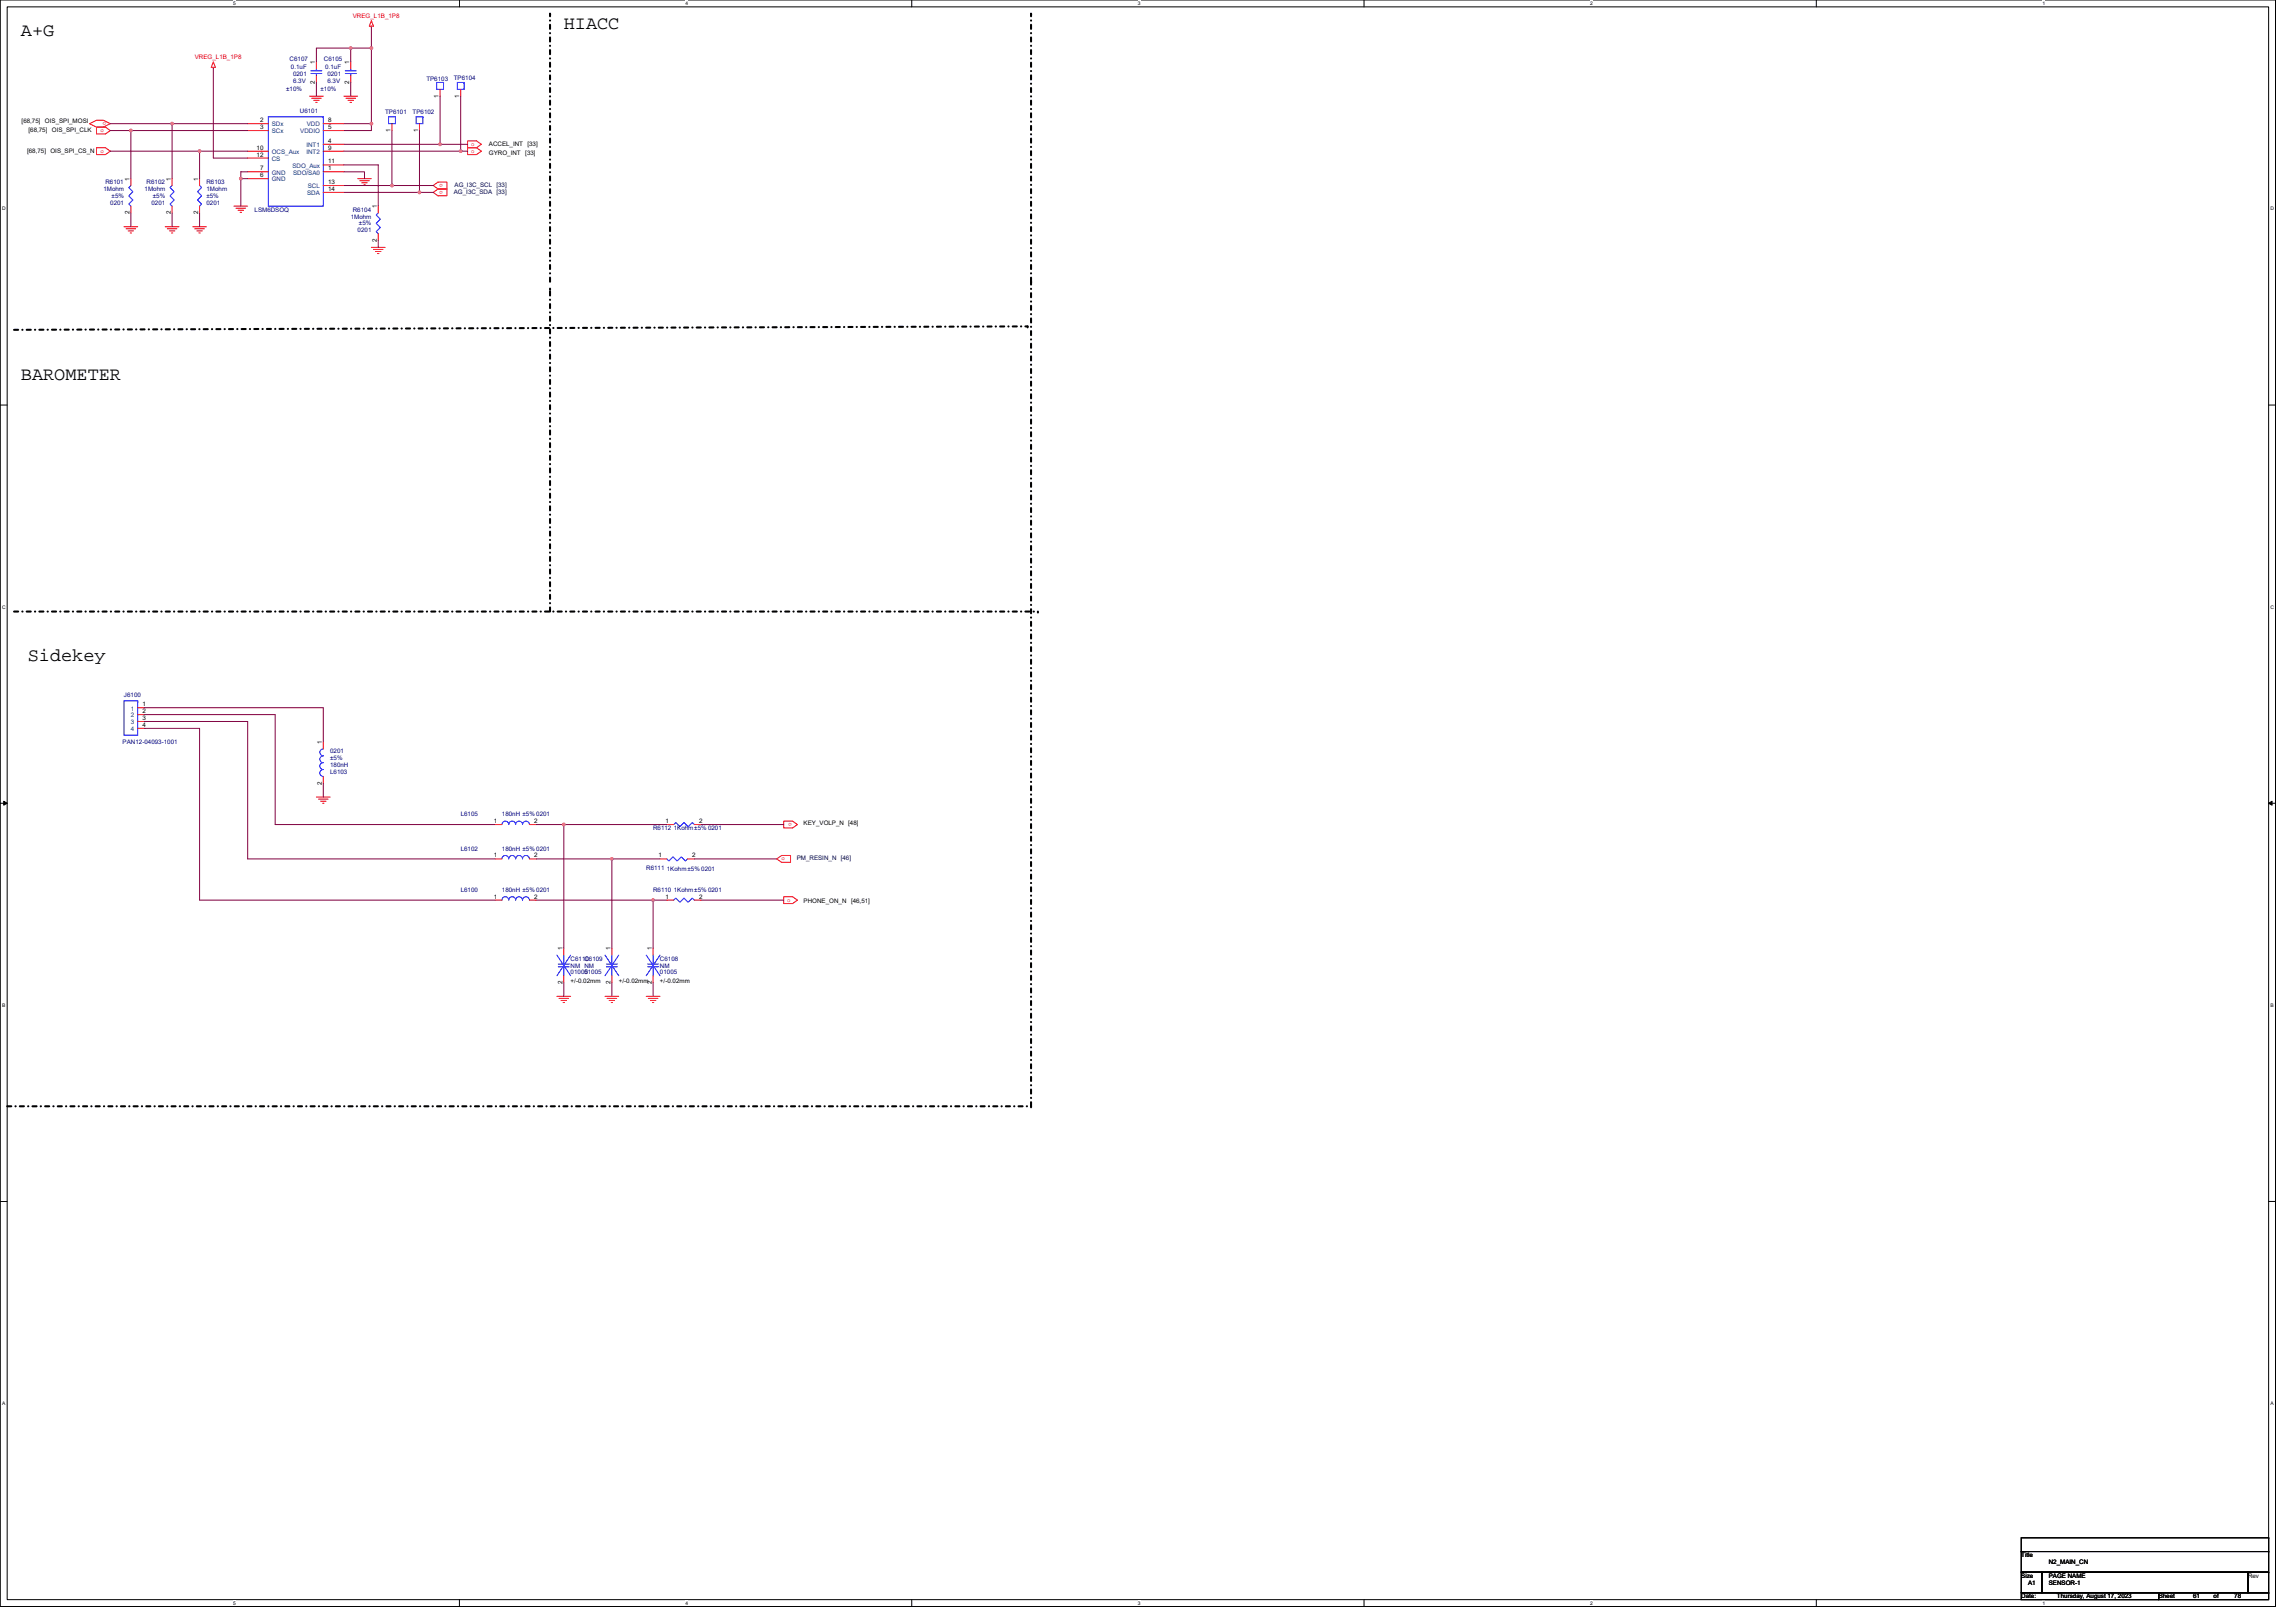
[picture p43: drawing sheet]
<svg xmlns="http://www.w3.org/2000/svg" width="297mm" height="210mm" viewBox="0 0 297 210" stroke-linecap="round" stroke-linejoin="round" font-family="sans-serif">
<defs><g id="words">
<g font-size="2.4">
<text x="2.7" y="4.7">A+G</text>
<text x="72.9" y="3.8">HIACC</text>
<text x="2.7" y="49.1">BAROMETER</text>
<text x="3.6" y="85.6">Sidekey</text>
</g>
<g font-size=".8" fill="#f00">
<text x="45.6" y="2.3">VREG_L1B_1P8</text>
<text x="25.2" y="7.7">VREG_L1B_1P8</text>
<text x="13" y="17.1">o</text>
<text x="13.7" y="15.8" transform="rotate(180 13.7 15.8)">o</text>
<text x="13" y="19.8">o</text>
<text x="57.3" y="23.8" transform="rotate(180 57.3 23.8)">o</text>
<text x="60.9" y="18.9">o</text>
<text x="60.9" y="19.8">o</text>
<text x="57.3" y="24.7" transform="rotate(180 57.3 24.7)">o</text>
<text x="102.5" y="106.5" transform="rotate(180 102.5 106.5)">o</text>
<text x="101.1" y="111.3">o</text>
<text x="101.8" y="116.7">o</text>
</g>
<g font-size=".8" fill="#000080">
<text x="37" y="11.7">±10%</text>
<text x="37.5" y="7.9">C6107</text>
<text x="37.6" y="8.9">0.1uF</text>
<text x="37.9" y="9.8">0201</text>
<text x="37.9" y="10.8">6.3V</text>
<text x="41.5" y="11.7">±10%</text>
<text x="41.9" y="7.9">C6105</text>
<text x="42.1" y="8.9">0.1uF</text>
<text x="42.4" y="9.8">0201</text>
<text x="42.4" y="10.8">6.3V</text>
<text x="55.2" y="10.5">TP6103</text>
<text x="58.7" y="10.3">TP6104</text>
<text x="38.8" y="14.6">U6101</text>
<text x="49.8" y="14.8">TP6101</text>
<text x="53.4" y="14.8">TP6102</text>
<text x="13.6" y="23.8">R6101</text>
<text x="19" y="23.8">R6102</text>
<text x="26.7" y="23.8">R6103</text>
<text x="13.4" y="24.7">1Mohm</text>
<text x="14.3" y="26.5">0201</text>
<text x="14.4" y="25.6">±5%</text>
<text x="18.7" y="24.7">1Mohm</text>
<text x="19.6" y="26.5">0201</text>
<text x="19.8" y="25.6">±5%</text>
<text x="26.7" y="24.7">1Mohm</text>
<text x="26.7" y="25.6">±5%</text>
<text x="26.7" y="26.5">0201</text>
<text x="32.9" y="27.4">LSM6DSOQ</text>
<text x="45.4" y="28.3">1Mohm</text>
<text x="45.6" y="27.4">R6104</text>
<text x="46.4" y="29.2">±5%</text>
<text x="46.3" y="30.1">0201</text>
<text x="16" y="90.2">J6100</text>
<text x="15.9" y="96.2">PAN12-04093-1001</text>
<text x="42.7" y="100.1">L6103</text>
<text x="42.7" y="99.2">180nH</text>
<text x="42.7" y="98.3">±5%</text>
<text x="42.7" y="97.4">0201</text>
<text x="59.6" y="105.6">L6105</text>
<text x="64.9" y="105.6">180nH ±5% 0201</text>
<text x="84.5" y="107.4">R6112 1Kohm±5% 0201</text>
<text x="59.6" y="110.1">L6102</text>
<text x="64.9" y="110.1">180nH ±5% 0201</text>
<text x="83.6" y="112.6">R6111</text>
<text x="86.3" y="112.7">1Kohm±5% 0201</text>
<text x="59.6" y="115.4">L6100</text>
<text x="64.9" y="115.4">180nH ±5% 0201</text>
<text x="84.5" y="115.4">R6110 1Kohm±5% 0201</text>
<text x="73.8" y="124.3">C6110</text>
<text x="73.8" y="125.2">NM NM</text>
<text x="75.6" y="124.3">C6109</text>
<text x="85.4" y="124.3">C6108</text>
<text x="85.4" y="125.2">NM</text>
<text x="73.8" y="126.1">01005</text>
<text x="75.6" y="126.1">01005</text>
<text x="85.4" y="126.1">01005</text>
</g>
<g font-size=".8">
<text x="40.7" y="10.9" transform="rotate(-90 40.7 10.9)">2</text>
<text x="40.7" y="8.3" transform="rotate(-90 40.7 8.3)">1</text>
<text x="45.2" y="10.9" transform="rotate(-90 45.2 10.9)">2</text>
<text x="45.2" y="8.3" transform="rotate(-90 45.2 8.3)">1</text>
<text x="2.8" y="15.9">[68,75] OIS_SPI_MOSI</text>
<text x="3.7" y="17.1">[68,75] OIS_SPI_CLK</text>
<text x="33.6" y="15.8">2</text>
<text x="33.6" y="16.7">3</text>
<text x="42.4" y="16.7">5</text>
<text x="42.4" y="15.8">8</text>
<text x="50.5" y="17.1" transform="rotate(-90 50.5 17.1)">1</text>
<text x="54.1" y="17.1" transform="rotate(-90 54.1 17.1)">1</text>
<text x="56.8" y="12.6" transform="rotate(-90 56.8 12.6)">1</text>
<text x="59.4" y="12.6" transform="rotate(-90 59.4 12.6)">1</text>
<text x="3.5" y="19.7">[68,75] OIS_SPI_CS_N</text>
<text x="16.7" y="23.4" transform="rotate(-90 16.7 23.4)">1</text>
<text x="22.1" y="23.4" transform="rotate(-90 22.1 23.4)">1</text>
<text x="25.6" y="23.4" transform="rotate(-90 25.6 23.4)">1</text>
<text x="33.2" y="19.4">10</text>
<text x="33.2" y="20.3">12</text>
<text x="33.6" y="22.9">6</text>
<text x="33.6" y="22">7</text>
<text x="42.4" y="22">1</text>
<text x="42.4" y="18.5">4</text>
<text x="42.4" y="19.4">9</text>
<text x="42.4" y="21.2">11</text>
<text x="42.4" y="23.8">13</text>
<text x="63.2" y="18.9">ACCEL_INT [33]</text>
<text x="63.2" y="20">GYRO_INT</text>
<text x="68" y="20">[33]</text>
<text x="16.7" y="27.7" transform="rotate(-90 16.7 27.7)">2</text>
<text x="22.1" y="27.7" transform="rotate(-90 22.1 27.7)">2</text>
<text x="25.6" y="27.7" transform="rotate(-90 25.6 27.7)">2</text>
<text x="42.4" y="24.7">14</text>
<text x="48.8" y="26.9" transform="rotate(-90 48.8 26.9)">1</text>
<text x="48.8" y="31.3" transform="rotate(-90 48.8 31.3)">2</text>
<text x="18.4" y="92.3">2</text>
<text x="18.4" y="93.2">3</text>
<text x="18.4" y="94.1">4</text>
<text x="18.4" y="91.4">1</text>
<text x="41.6" y="101.5" transform="rotate(-90 41.6 101.5)">2</text>
<text x="41.6" y="96.3" transform="rotate(-90 41.6 96.3)">1</text>
<text x="63.9" y="106.5">1</text>
<text x="69.1" y="106.5">2</text>
<text x="86.1" y="106.5">1</text>
<text x="90.4" y="106.5">2</text>
<text x="104" y="106.7">KEY_VOLP_N [48]</text>
<text x="63.9" y="110.9">1</text>
<text x="69.1" y="110.9">2</text>
<text x="85.2" y="110.9">1</text>
<text x="89.6" y="110.9">2</text>
<text x="63.9" y="116.3">1</text>
<text x="69.1" y="116.3">2</text>
<text x="86.1" y="116.3">1</text>
<text x="90.4" y="116.3">2</text>
<text x="104" y="116.8">PHONE_ON_N</text>
<text x="110.1" y="116.8">[46,51]</text>
<text x="72.8" y="122.9" transform="rotate(-90 72.8 122.9)">1</text>
<text x="79" y="122.9" transform="rotate(-90 79 122.9)">1</text>
<text x="84.3" y="122.9" transform="rotate(-90 84.3 122.9)">1</text>
<text x="72.8" y="127.3" transform="rotate(-90 72.8 127.3)">2</text>
<text x="73.8" y="127.1">+/-0.02mm</text>
<text x="79" y="127.3" transform="rotate(-90 79 127.3)">2</text>
<text x="80" y="127.1">+/-0.02mm</text>
<text x="84.3" y="127.3" transform="rotate(-90 84.3 127.3)">2</text>
<text x="85.4" y="127.1">+/-0.02mm</text>
<text x="261.5" y="201.5">Title</text>
<text x="265" y="202.3">N2_MAIN_CN</text>
<text x="261.5" y="204.1">Size</text>
<text x="261.5" y="206.8">Date:</text>
<text x="262.4" y="205">A1</text>
<text x="265" y="204.1">PAGE NAME</text>
<text x="265" y="205">SENSOR-1</text>
<text x="266.1" y="206.8">Thursday, August 17, 2023</text>
<text x="279.3" y="206.8">Sheet</text>
<text x="283.7" y="206.8">61</text>
<text x="286.4" y="206.8">of</text>
<text x="289.1" y="206.8">78</text>
<text x="290.8" y="204.1">Rev</text>
</g>
<g font-size=".8" fill="#004080">
<text x="35.2" y="16.4">SDx</text>
<text x="35.2" y="17.3">SCx</text>
<text x="38.8" y="17.3">VDDIO</text>
<text x="39.7" y="16.4">VDD</text>
<text x="35.2" y="23.5">GND</text>
<text x="35.2" y="22.6">GND</text>
<text x="35.2" y="19.9">OCS_Aux</text>
<text x="35.2" y="20.8">CS</text>
<text x="37.8" y="21.7">SDO_Aux</text>
<text x="37.9" y="22.6">SDO/SA0</text>
<text x="39.6" y="19">INT1</text>
<text x="39.6" y="19.9">INT2</text>
<text x="39.7" y="25.3">SDA</text>
<text x="39.8" y="24.4">SCL</text>
<text x="16.9" y="92.8">2</text>
<text x="16.9" y="93.7">3</text>
<text x="16.9" y="94.6">4</text>
<text x="16.9" y="91.9">1</text>
</g>
<g font-size=".8" fill="#000040">
<text x="58.7" y="25.1">AG_I3C_SDA [33]</text>
<text x="58.8" y="24.2">AG_I3C_SCL [33]</text>
<text x="103.1" y="111.3">PM_RESIN_N [46]</text>
</g>
<g font-size=".6">
<text x="30.2" y=".7">5</text>
<text x="88.7" y=".7">4</text>
<text x="147.2" y=".7">3</text>
<text x="205.7" y=".7">2</text>
<text x="264.2" y=".7">1</text>
<text x=".3" y="27.2">D</text>
<text x="293.7" y="27.2">D</text>
<text x=".3" y="78.7">C</text>
<text x="293.7" y="78.7">C</text>
<text x=".3" y="130.3">B</text>
<text x="293.7" y="130.3">B</text>
<text x=".3" y="181.8">A</text>
<text x="293.7" y="181.8">A</text>
<text x="30.2" y="207.6">5</text>
<text x="88.7" y="207.6">4</text>
<text x="147.2" y="207.6">3</text>
<text x="205.7" y="207.6">2</text>
<text x="264.2" y="207.6">1</text>
</g>
</g></defs>
<path d="M0 0h294.4v207.8h-294.4zM.9 .9h292.6v206.1h-292.6z" fill="none" stroke="#000" stroke-width=".13"/>
<g fill="#fff">
<path d="M30.2 .1h.3v.7h-.3z"/>
<path d="M30.2 207h.3v.8h-.3z"/>
</g>
<path d="M59.4 0v.9M59.4 207v.8" fill="none" stroke="#000" stroke-width=".13"/>
<g fill="#fff">
<path d="M88.7 .1h.3v.7h-.3z"/>
<path d="M88.7 207h.3v.8h-.3z"/>
</g>
<path d="M118 0v.9M118 207v.8" fill="none" stroke="#000" stroke-width=".13"/>
<g fill="#fff">
<path d="M147.2 .1h.4v.7h-.4z"/>
<path d="M147.2 207h.4v.8h-.4z"/>
</g>
<path d="M176.5 0v.9M176.5 207v.8" fill="none" stroke="#000" stroke-width=".13"/>
<g fill="#fff">
<path d="M205.7 .1h.4v.7h-.4z"/>
<path d="M205.7 207h.4v.8h-.4z"/>
</g>
<path d="M235 0v.9M235 207v.8" fill="none" stroke="#000" stroke-width=".13"/>
<g fill="#fff">
<path d="M264.2 .1h.4v.7h-.4z"/>
<path d="M264.2 207h.4v.8h-.4z"/>
<path d="M.3 26.6h.4v.8h-.4z"/>
<path d="M293.7 26.6h.5v.8h-.5z"/>
<path d="M.3 78.2h.4v.7h-.4z"/>
<path d="M293.7 78.2h.5v.7h-.5z"/>
</g>
<path d="M0 52.4h.9M293.5 52.4h.9" fill="none" stroke="#000" stroke-width=".13"/>
<g fill="#fff">
<path d="M.3 129.7h.4v.7h-.4z"/>
<path d="M293.7 129.7h.4v.7h-.4z"/>
</g>
<path d="M0 103.9h.9M.5 103.7l.4 .2-.4 .3zM293.5 103.9h.9M293.5 103.9l.4-.2v.5z" fill="none" stroke="#000" stroke-width=".13"/>
<path d="M.5 103.7l.4 .2-.4 .3zM293.5 103.9l.4-.2v.5z" fill="#000"/>
<g fill="#fff">
<path d="M.2 181.2h.5v.7h-.5z"/>
<path d="M293.7 181.2h.4v.7h-.4z"/>
</g>
<g fill="none" stroke="#000" stroke-width=".13">
<path d="M0 155.4h.9M293.5 155.4h.9M261.5 199h32v1.7h-32zM293.5 199h.1M261.5 200.7h32v2.7h-32zM261.5 203.4h2.7v2.7h-2.7zM261.5 206.1h17.8v.9h-17.8zM264.2 203.4h.1M264.2 203.4h26.6v2.7h-26.6zM279.3 206.1h.1M279.3 206.1h14.2v.9h-14.2zM290.8 203.4h.1"/>
<path d="M290.8 203.4h2.7v2.7h-2.7zM293.5 200.7h.1M293.5 203.4h.1M293.5 206.1h.1"/>
</g>
<g fill="none" stroke="#000" stroke-width=".27" stroke-dasharray=".5 .5 0 .5">
<path d="M71.2 1.8h.1M133.4 1.8h.1M71.2 36.4v-34.6M71.2 37.3h.1M133.4 36.4v-34.6M133.4 36.4h.1M1.8 42.7l131.1-.5M132.9 42.2h.1M1.8 79.1h132.5M71.2 79.1v-41.8M134.3 79.1h.1M.9 143.1h132.5"/>
<path d="M133.4 143.1h.1M133.4 143.1v-106.7"/>
</g>
<g fill="none" stroke="#f00" stroke-width=".13">
<path d="M11.6 16l.9-.4h.9l.9 .4-.9 .4h-.9zM12.5 16.4h1.1l.7 .5-.7 .4h-1.1zM12.5 19.1h1.1l.7 .5-.7 .4h-1.1zM27.6 8l.3 .7h-.6zM27.6 8.7v.2M32 16h2.7M32 16.9h2.7M32 19.6h2.7M40 12.4h1.8M40.3 12.7h1.3M40.6 13h.7M40.8 13.2h.2"/>
<path d="M40.9 8v.9M40.9 9.8v.9M41.8 18.7h2.7M41.8 16.9h2.7M41.8 16h2.7M41.8 19.6h2.7M44.5 12.4h1.8M44.8 12.7h1.2M45 13h.7M45.3 13.2h.2M45.4 8v.9M45.4 9.8v.9"/>
<path d="M48 3.4v.2M48 2.7l.3 .7h-.5zM50.7 16v.9M54.3 16v.9M56.9 11.6v.8M59.6 11.6v.8M60.5 18.2h1.1l.7 .5-.7 .4h-1.1zM60.5 19.1h1.1l.7 .5-.7 .4h-1.1zM16 29.3h1.8M16.3 29.6h1.3M16.6 29.9h.7M16.8 30.1h.2"/>
<path d="M16.9 23.1v.9M16.9 26.7v.9M21.4 29.3h1.8M21.6 29.6h1.3M21.9 29.9h.7M22.2 30.1h.2M22.3 23.1v.9M22.3 26.7v.9M24.9 29.3h1.8M25.2 29.6h1.2M25.5 29.9h.7M25.7 30.1h.2"/>
<path d="M25.8 23.1v.9M25.8 26.7v.9M30.3 26.7h1.7M30.5 26.9h1.3M30.8 27.2h.7M31.1 27.5h.1M32 23.1h2.7M32 22.2h2.7M32 20.4h2.7M41.8 22.2h2.7M41.8 21.3h2.7M41.8 24h2.7"/>
<path d="M41.8 24.9h2.7M46.3 23.1h1.7M46.5 23.4h1.3M46.8 23.6h.7M47.1 23.9h.1M48 32h1.8M48.3 32.3h1.3M48.6 32.5h.7M48.8 32.8h.2M48.9 26.7v.9M48.9 30.2v.9M56 24.9l.7-.5h1.1v.9h-1.1z"/>
<path d="M56 24l.7-.4h1.1v.8h-1.1zM17.8 92.5h.9M17.8 93.3h.9M17.8 94.2h.9M17.8 91.6h.9M41.8 96v.9M40.9 103.1h1.8M41.2 103.4h1.2M41.5 103.7h.7M41.7 103.9h.2M41.8 100.5v.8M64 111.1h.9"/>
<path d="M64 116.5h.9M64 106.7h.9M68.5 111.1h.9M68.5 116.5h.9M68.5 106.7h.9M85.4 111.1h.9M86.3 116.5h.9M86.3 106.7h.9M88.9 111.1h.9M89.8 116.5h.9M89.8 106.7h.9M100.5 111.1l.6-.4h1.2v.9h-1.2z"/>
<path d="M101.4 116h1.1l.7 .5-.7 .4h-1.1zM101.4 106.2h1.1l.7 .5-.7 .4h-1.1zM72 128.9h1.8M72.3 129.2h1.3M72.6 129.4h.7M72.8 129.7h.2M72.9 122.7v.9M72.9 126.2v.9M78.3 128.9h1.7M78.5 129.2h1.3M78.8 129.4h.7M79.1 129.7h.1"/>
<path d="M79.2 122.7v.9M79.2 126.2v.9M83.6 128.9h1.8M83.9 129.2h1.2M84.1 129.4h.7M84.4 129.7h.2M84.5 122.7v.9M84.5 126.2v.9"/>
</g>
<g fill="none" stroke="#00f" stroke-width=".13">
<path d="M34.7 15.1h7.1v11.6h-7.1zM40.2 9.2h1.4M40.2 9.5h1.4M40.9 8.9v.3M40.9 9.5v.3M41.8 15.1h.1M44.7 9.2h1.4M44.7 9.5h1.4M45.4 8.9v.3M45.4 9.5v.3M50.3 15.1h.9v.9h-.9zM51.2 15.1h.1"/>
<path d="M53.8 15.1h.9v.9h-.9zM54.7 15.1h.1M56.5 10.7h.9v.9h-.9zM57.4 10.7h.1M59.2 10.7h.8v.9h-.8zM60 10.7h.1M16.9 24l-.2 .3 .5 .5-.5 .5 .5 .6-.5 .5 .2 .3M22.3 24l-.3 .3 .5 .5-.5 .5 .5 .6-.5 .5 .3 .3M25.8 24l.3 .3-.5 .5 .5 .5-.5 .6 .5 .5-.3 .3M48.9 27.6l-.2 .2 .5 .6-.5 .5 .5 .5-.5 .6 .2 .2M16 90.7h1.8v4.4h-1.8zM17.8 90.7h.1"/>
<path d="M41.8 96.9a.44 .44 0 0 0-.4 .4 .44 .44 0 0 0 .4 .5M41.8 97.8a.44 .44 0 0 0-.4 .4 .44 .44 0 0 0 .4 .5 .44 .44 0 0 0-.4 .4 .44 .44 0 0 0 .4 .5 .44 .44 0 0 0-.4 .4 .44 .44 0 0 0 .4 .5M64.9 111.1a.44 .44 0 0 1 .5-.4 .44 .44 0 0 1 .4 .4 .44 .44 0 0 1 .5-.4 .44 .44 0 0 1 .4 .4 .44 .44 0 0 1 .5-.4 .44 .44 0 0 1 .4 .4 .44 .44 0 0 1 .4-.4 .44 .44 0 0 1 .5 .4M64.9 116.5a.44 .44 0 0 1 .5-.5 .44 .44 0 0 1 .4 .5 .44 .44 0 0 1 .5-.5 .44 .44 0 0 1 .4 .5 .44 .44 0 0 1 .5-.5 .44 .44 0 0 1 .4 .5 .44 .44 0 0 1 .4-.5 .44 .44 0 0 1 .5 .5M68.5 106.7a.44 .44 0 0 0-.5-.5 .44 .44 0 0 0-.4 .5 .44 .44 0 0 0-.4-.5 .44 .44 0 0 0-.5 .5 .44 .44 0 0 0-.4-.5 .44 .44 0 0 0-.5 .5 .44 .44 0 0 0-.4-.5 .44 .44 0 0 0-.5 .5M86.3 111.1l.2 .3 .6-.5 .5 .5 .5-.5 .6 .5 .2-.3M87.2 116.5l.2-.3 .6 .5 .5-.5 .5 .5 .6-.5 .2 .3M87.2 106.7l.2-.3 .6 .5 .5-.5 .5 .5 .6-.5 .2 .3M72 123.6l1.8 2.6M72.2 124.7h1.4M72.2 125.1h1.4M72.9 123.6v1.1"/>
<path d="M72.9 125.1v1.1M73.8 123.6l-1.8 2.6M78.3 123.6l1.7 2.6M78.4 124.7h1.5M78.4 125.1h1.5M79.2 123.6v1.1M79.2 125.1v1.1M80 123.6l-1.7 2.6M83.6 123.6l1.8 2.6M83.8 124.7h1.4M83.8 125.1h1.4M84.5 123.6v1.1"/>
<path d="M84.5 125.1v1.1M85.4 123.6l-1.8 2.6"/>
</g>
<g fill="none" stroke="#800040" stroke-width=".13">
<path d="M14.3 16h8M14.3 16.9h2.6M14.3 19.6h11.5M16.9 16.9v6.2M16.9 16.9h15.1M22.3 16v7.1M22.3 16h9.7M25.8 19.6v3.5M25.8 19.6h6.2M27.6 8.9v11.5h4.4M40.9 10.7v1.7M44.5 16h3.5"/>
<path d="M44.5 18.7h12.4M44.5 19.6h15.1M45.4 6.2h2.6M45.4 6.2h-4.5v1.8M45.4 6.2v1.8M45.4 10.7v1.7M48 16v.9h-3.5M48 6.2v9.8M48 3.6v2.6M50.7 16.9v7.1M54.3 16.9v8M56.9 18.7h3.6"/>
<path d="M56.9 12.4v6.3M59.6 19.6h.9M59.6 12.4v7.2M16.9 27.6v1.7M22.3 27.6v1.7M25.8 27.6v1.7M32 22.2h-.8v.9M32 23.1h-.8v3.6M44.5 21.3h4.4v5.4M44.5 24h6.2M44.5 24.9h9.8M44.5 22.2h2.7v.9"/>
<path d="M48.9 31.1v.9M50.7 24h5.3M54.3 24.9h1.7M18.7 94.2h7.1v22.3h38.2M18.7 92.5h16.9v14.2h28.4M18.7 93.3h13.3v17.8h32M18.7 91.6h23.1v4.4M41.8 101.3v1.8M69.4 116.5h15.1M69.4 106.7h3.5M69.4 111.1h9.8M72.9 106.7h13.4"/>
<path d="M72.9 106.7v16M79.2 111.1v11.6M79.2 111.1h6.2M84.5 116.5h1.8M84.5 116.5v6.2M89.8 111.1h10.7M90.7 116.5h10.7M90.7 106.7h10.7M72.9 127.1v1.8M79.2 127.1v1.8M84.5 127.1v1.8"/>
</g>
<g fill="#f0f" stroke="#f0f" stroke-width=".13">
<circle cx="45.4" cy="6.2" r=".17"/>
<circle cx="16.9" cy="16.9" r=".17"/>
<circle cx="31.2" cy="23.1" r=".17"/>
<circle cx="50.7" cy="24" r=".17"/>
<circle cx="54.3" cy="24.9" r=".17"/>
<circle cx="56.9" cy="18.7" r=".17"/>
<circle cx="59.6" cy="19.6" r=".17"/>
<circle cx="48" cy="16" r=".17"/>
<circle cx="48" cy="6.2" r=".17"/>
<circle cx="25.8" cy="19.6" r=".17"/>
<circle cx="22.3" cy="16" r=".17"/>
<circle cx="84.5" cy="116.5" r=".17"/>
<circle cx="72.9" cy="106.7" r=".17"/>
<circle cx="79.2" cy="111.1" r=".17"/>
</g>
<use href="#words"/>
</svg>
